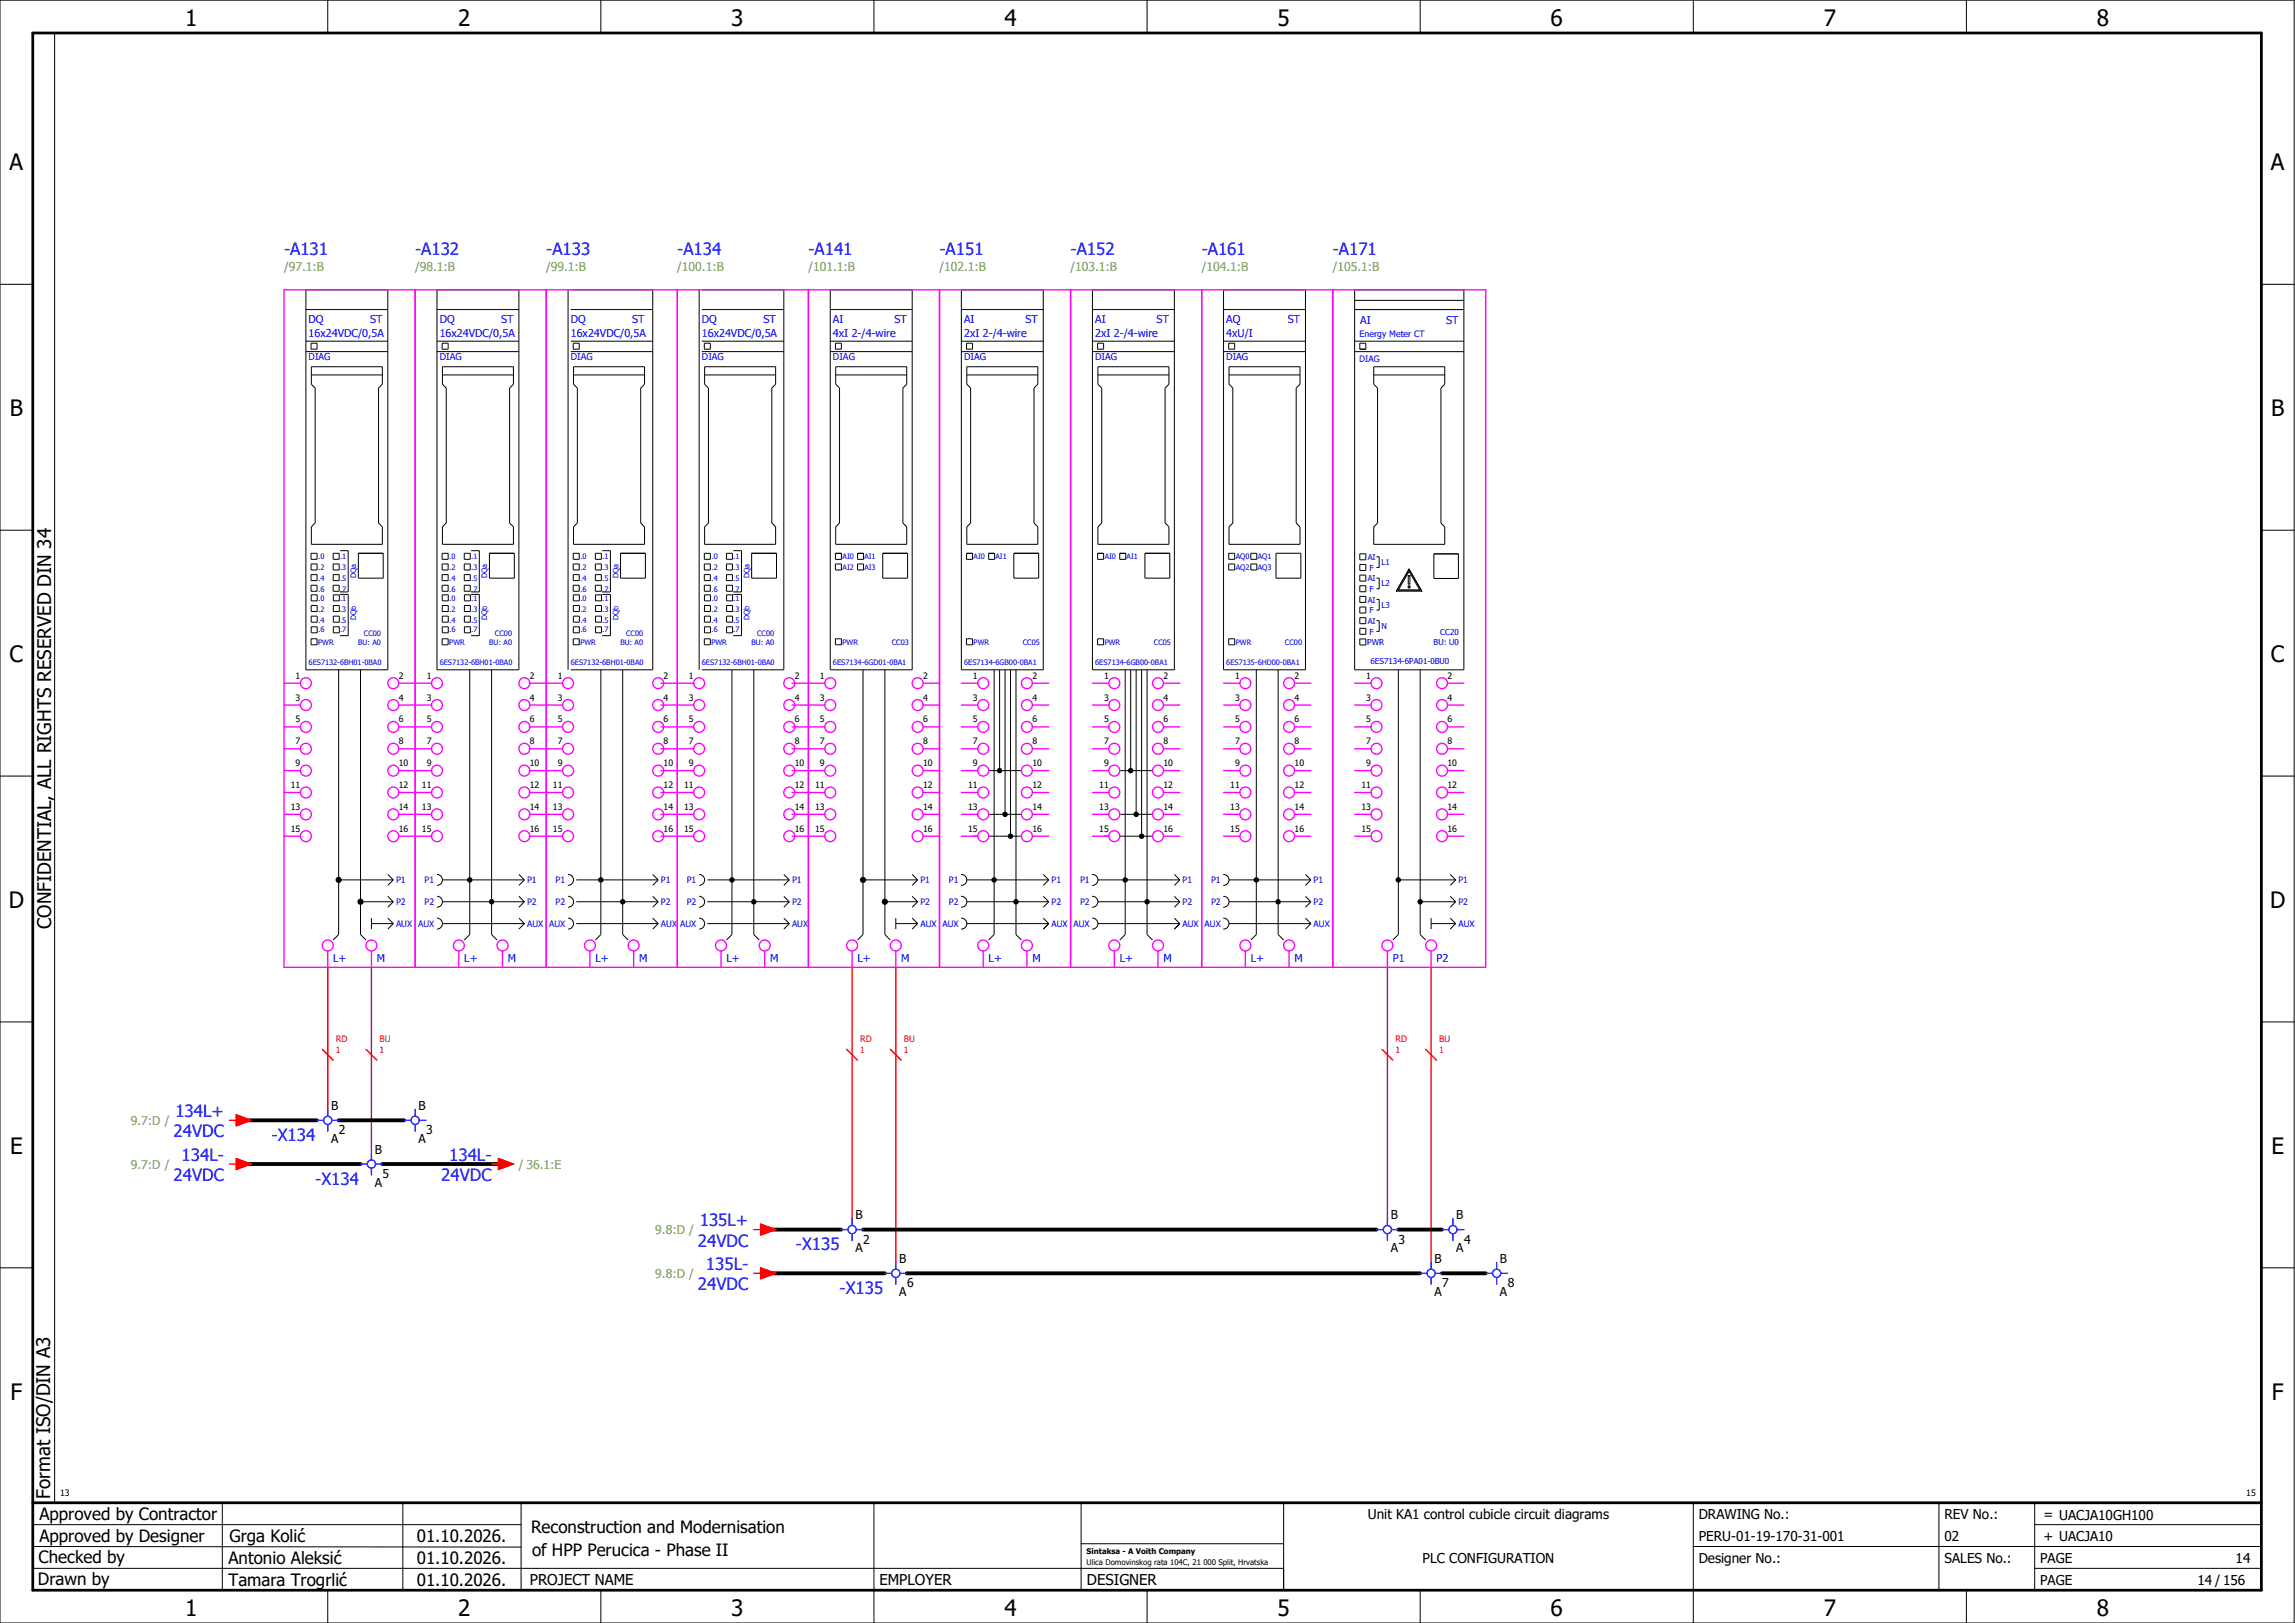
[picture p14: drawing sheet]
<svg xmlns="http://www.w3.org/2000/svg" width="420mm" height="297mm" viewBox="0 0 420 297" stroke-linecap="round" stroke-linejoin="round" font-family="sans-serif">
<defs><g id="words">
<g font-size="4.1">
<text x="33.9" y="4.7">1</text>
<text x="83.9" y="4.7">2</text>
<text x="133.9" y="4.7">3</text>
<text x="183.9" y="4.7">4</text>
<text x="233.9" y="4.7">5</text>
<text x="283.9" y="4.7">6</text>
<text x="333.9" y="4.7">7</text>
<text x="383.9" y="4.7">8</text>
<text x="1.8" y="31.2">A</text>
<text x="415.8" y="31.2">A</text>
<text x="1.8" y="76.2">B</text>
<text x="415.8" y="76.2">B</text>
<text x="1.8" y="121.2">C</text>
<text x="415.8" y="121.2">C</text>
<text x="1.6" y="166.2">D</text>
<text x="415.6" y="166.2">D</text>
<text x="1.8" y="211.2">E</text>
<text x="415.8" y="211.2">E</text>
<text x="1.9" y="256.2">F</text>
<text x="415.9" y="256.2">F</text>
<text x="33.9" y="295.7">1</text>
<text x="83.9" y="295.7">2</text>
<text x="133.9" y="295.7">3</text>
<text x="183.9" y="295.7">4</text>
<text x="233.9" y="295.7">5</text>
<text x="283.9" y="295.7">6</text>
<text x="333.9" y="295.7">7</text>
<text x="383.9" y="295.7">8</text>
</g>
<g font-size="3.4">
<text x="9.4" y="170" transform="rotate(-90 9.4 170)">CONFIDENTIAL, ALL RIGHTS RESERVED DIN 34</text>
<text x="9.2" y="274.3" transform="rotate(-90 9.2 274.3)">Format ISO/DIN A3</text>
</g>
<g font-size="3.1" fill="#00f">
<text x="52" y="46.7">-A131</text>
<text x="76" y="46.7">-A132</text>
<text x="100" y="46.7">-A133</text>
<text x="124" y="46.7">-A134</text>
<text x="148" y="46.7">-A141</text>
<text x="172" y="46.7">-A151</text>
<text x="196" y="46.7">-A152</text>
<text x="220" y="46.7">-A161</text>
<text x="244" y="46.7">-A171</text>
<text x="31.8" y="208.1">24VDC</text>
<text x="32.1" y="204.4">134L+</text>
<text x="49.7" y="208.8">-X134</text>
<text x="33.2" y="212.4">134L-</text>
<text x="82.2" y="212.4">134L-</text>
<text x="31.8" y="216.1">24VDC</text>
<text x="57.7" y="216.8">-X134</text>
<text x="80.8" y="216.1">24VDC</text>
<text x="128.1" y="224.4">135L+</text>
<text x="127.8" y="228.1">24VDC</text>
<text x="129.2" y="232.4">135L-</text>
<text x="145.7" y="228.8">-X135</text>
<text x="127.8" y="236.1">24VDC</text>
<text x="153.7" y="236.8">-X135</text>
</g>
<g font-size="3.1">
<text x="7.2" y="278.1">Approved by Contractor</text>
<text x="97.2" y="280.5">Reconstruction and Modernisation</text>
<text x="7.1" y="286.1">Checked by</text>
<text x="7.2" y="282.1">Approved by Designer</text>
<text x="41.8" y="286.2">Antonio Aleksić</text>
<text x="42" y="282.3">Grga Kolić</text>
<text x="76.3" y="282.3">01.10.2026.</text>
<text x="76.3" y="286.3">01.10.2026.</text>
<text x="97.4" y="284.8">of HPP Perucica - Phase II</text>
<text x="6.9" y="290">Drawn by</text>
<text x="41.8" y="290.3">Tamara Trogrlić</text>
<text x="76.3" y="290.3">01.10.2026.</text>
</g>
<g font-size="2.7">
<text x="97" y="290.1">PROJECT NAME</text>
<text x="161" y="290.1">EMPLOYER</text>
<text x="199" y="290.1">DESIGNER</text>
</g>
<g font-size="2.5">
<text x="250.4" y="278">Unit KA1 control cubicle circuit diagrams</text>
<text x="311" y="278">DRAWING No.:</text>
<text x="356" y="278">REV No.:</text>
<text x="374.1" y="278">= UACJA10GH100</text>
<text x="260.4" y="286">PLC CONFIGURATION</text>
<text x="311" y="286">Designer No.:</text>
<text x="311" y="282">PERU-01-19-170-31-001</text>
<text x="356" y="286">SALES No.:</text>
<text x="356" y="282">02</text>
<text x="373.5" y="286">PAGE</text>
<text x="374.1" y="282.1">+ UACJA10</text>
<text x="409.3" y="286">14</text>
<text x="373.5" y="290">PAGE</text>
<text x="402.3" y="290">14 / 156</text>
</g>
<g font-size="2.2" fill="#7ca552">
<text x="52" y="49.6">/97.1:B</text>
<text x="76" y="49.6">/98.1:B</text>
<text x="100" y="49.6">/99.1:B</text>
<text x="124" y="49.6">/100.1:B</text>
<text x="148" y="49.6">/101.1:B</text>
<text x="172" y="49.6">/102.1:B</text>
<text x="196" y="49.6">/103.1:B</text>
<text x="220" y="49.6">/104.1:B</text>
<text x="244" y="49.6">/105.1:B</text>
<text x="24" y="205.9">9.7:D /</text>
<text x="24" y="213.9">9.7:D /</text>
<text x="95" y="213.9">/ 36.1:E</text>
<text x="120" y="225.9">9.8:D /</text>
<text x="120" y="233.9">9.8:D /</text>
</g>
<g font-size="2.2">
<text x="60.6" y="203.2">B</text>
<text x="76.6" y="203.2">B</text>
<text x="60.6" y="209.2">A</text>
<text x="62.1" y="207.6">2</text>
<text x="76.6" y="209.2">A</text>
<text x="78.1" y="207.6">3</text>
<text x="68.6" y="211.2">B</text>
<text x="70.1" y="215.6">5</text>
<text x="68.6" y="217.2">A</text>
<text x="156.6" y="223.2">B</text>
<text x="158.1" y="227.6">2</text>
<text x="254.6" y="223.2">B</text>
<text x="256.1" y="227.6">3</text>
<text x="266.6" y="223.2">B</text>
<text x="268.1" y="227.6">4</text>
<text x="156.6" y="229.2">A</text>
<text x="164.6" y="231.2">B</text>
<text x="254.6" y="229.2">A</text>
<text x="262.6" y="231.2">B</text>
<text x="266.6" y="229.2">A</text>
<text x="274.6" y="231.2">B</text>
<text x="164.6" y="237.2">A</text>
<text x="166.1" y="235.6">6</text>
<text x="262.6" y="237.2">A</text>
<text x="264.1" y="235.6">7</text>
<text x="274.6" y="237.2">A</text>
<text x="276.1" y="235.6">8</text>
</g>
<g font-size="2" fill="#00f">
<text x="56.5" y="59.1">DQ</text>
<text x="67.7" y="59.1">ST</text>
<text x="80.5" y="59.1">DQ</text>
<text x="91.8" y="59.1">ST</text>
<text x="104.5" y="59.1">DQ</text>
<text x="115.7" y="59.1">ST</text>
<text x="128.5" y="59.1">DQ</text>
<text x="139.8" y="59.1">ST</text>
<text x="152.5" y="59.1">AI</text>
<text x="163.7" y="59.1">ST</text>
<text x="176.5" y="59.1">AI</text>
<text x="187.8" y="59.1">ST</text>
<text x="200.5" y="59.1">AI</text>
<text x="211.7" y="59.1">ST</text>
<text x="224.5" y="59.1">AQ</text>
<text x="235.8" y="59.1">ST</text>
<text x="249" y="59.2">AI</text>
<text x="264.8" y="59.2">ST</text>
<text x="56.5" y="61.6">16x24VDC/0,5A</text>
<text x="80.5" y="61.6">16x24VDC/0,5A</text>
<text x="104.5" y="61.6">16x24VDC/0,5A</text>
<text x="128.5" y="61.6">16x24VDC/0,5A</text>
<text x="152.5" y="61.6">4xI 2-/4-wire</text>
<text x="176.5" y="61.6">2xI 2-/4-wire</text>
<text x="200.5" y="61.6">2xI 2-/4-wire</text>
<text x="224.5" y="61.6">4xU/I</text>
<text x="61" y="176">L+</text>
<text x="69" y="176">M</text>
<text x="85" y="176">L+</text>
<text x="93" y="176">M</text>
<text x="109" y="176">L+</text>
<text x="117" y="176">M</text>
<text x="133" y="176">L+</text>
<text x="141" y="176">M</text>
<text x="157" y="176">L+</text>
<text x="165" y="176">M</text>
<text x="181" y="176">L+</text>
<text x="189" y="176">M</text>
<text x="205" y="176">L+</text>
<text x="213" y="176">M</text>
<text x="229" y="176">L+</text>
<text x="237" y="176">M</text>
<text x="255" y="176">P1</text>
<text x="263" y="176">P2</text>
</g>
<g font-size="1.7" fill="#00f">
<text x="56.5" y="65.9">DIAG</text>
<text x="80.5" y="65.9">DIAG</text>
<text x="104.5" y="65.9">DIAG</text>
<text x="128.5" y="65.9">DIAG</text>
<text x="152.5" y="65.9">DIAG</text>
<text x="176.5" y="65.9">DIAG</text>
<text x="200.5" y="65.9">DIAG</text>
<text x="224.5" y="65.9">DIAG</text>
</g>
<g font-size="1.6" fill="#00f">
<text x="248.9" y="61.8">Energy Meter CT</text>
<text x="248.8" y="66.2">DIAG</text>
<text x="72.5" y="161.7">P1</text>
<text x="77.7" y="161.7">P1</text>
<text x="96.5" y="161.7">P1</text>
<text x="101.7" y="161.7">P1</text>
<text x="121" y="161.7">P1</text>
<text x="125.7" y="161.7">P1</text>
<text x="145" y="161.7">P1</text>
<text x="168.5" y="161.7">P1</text>
<text x="173.7" y="161.7">P1</text>
<text x="192.5" y="161.7">P1</text>
<text x="197.7" y="161.7">P1</text>
<text x="216.5" y="161.7">P1</text>
<text x="221.7" y="161.7">P1</text>
<text x="240.5" y="161.7">P1</text>
<text x="267" y="161.7">P1</text>
<text x="72.5" y="165.7">P2</text>
<text x="77.7" y="165.7">P2</text>
<text x="96.5" y="165.7">P2</text>
<text x="101.7" y="165.7">P2</text>
<text x="121" y="165.7">P2</text>
<text x="125.7" y="165.7">P2</text>
<text x="145" y="165.7">P2</text>
<text x="168.5" y="165.7">P2</text>
<text x="173.7" y="165.7">P2</text>
<text x="192.5" y="165.7">P2</text>
<text x="197.7" y="165.7">P2</text>
<text x="216.5" y="165.7">P2</text>
<text x="221.7" y="165.7">P2</text>
<text x="240.5" y="165.7">P2</text>
<text x="267" y="165.7">P2</text>
<text x="72.5" y="169.7">AUX</text>
<text x="76.5" y="169.7">AUX</text>
<text x="96.5" y="169.7">AUX</text>
<text x="100.5" y="169.7">AUX</text>
<text x="121" y="169.7">AUX</text>
<text x="124.5" y="169.7">AUX</text>
<text x="145" y="169.7">AUX</text>
<text x="168.5" y="169.7">AUX</text>
<text x="172.5" y="169.7">AUX</text>
<text x="192.5" y="169.7">AUX</text>
<text x="196.5" y="169.7">AUX</text>
<text x="216.5" y="169.7">AUX</text>
<text x="220.5" y="169.7">AUX</text>
<text x="240.5" y="169.7">AUX</text>
<text x="267" y="169.7">AUX</text>
</g>
<g font-size="1.6">
<text x="54.1" y="124.2">1</text>
<text x="73" y="124.2">2</text>
<text x="78.1" y="124.2">1</text>
<text x="97" y="124.2">2</text>
<text x="102.1" y="124.2">1</text>
<text x="121.5" y="124.2">2</text>
<text x="126.1" y="124.2">1</text>
<text x="145.5" y="124.2">2</text>
<text x="150.1" y="124.2">1</text>
<text x="169" y="124.2">2</text>
<text x="178.1" y="124.2">1</text>
<text x="189" y="124.2">2</text>
<text x="202.1" y="124.2">1</text>
<text x="213" y="124.2">2</text>
<text x="226.1" y="124.2">1</text>
<text x="237" y="124.2">2</text>
<text x="250.1" y="124.2">1</text>
<text x="265" y="124.2">2</text>
<text x="54.1" y="128.2">3</text>
<text x="73" y="128.2">4</text>
<text x="78.1" y="128.2">3</text>
<text x="97" y="128.2">4</text>
<text x="102.1" y="128.2">3</text>
<text x="121.5" y="128.2">4</text>
<text x="126.1" y="128.2">3</text>
<text x="145.5" y="128.2">4</text>
<text x="150.1" y="128.2">3</text>
<text x="169" y="128.2">4</text>
<text x="178.1" y="128.2">3</text>
<text x="189" y="128.2">4</text>
<text x="202.1" y="128.2">3</text>
<text x="213" y="128.2">4</text>
<text x="226.1" y="128.2">3</text>
<text x="237" y="128.2">4</text>
<text x="250.1" y="128.2">3</text>
<text x="265" y="128.2">4</text>
<text x="54.1" y="132.2">5</text>
<text x="54.1" y="136.2">7</text>
<text x="73" y="132.2">6</text>
<text x="73" y="136.2">8</text>
<text x="78.1" y="132.2">5</text>
<text x="78.1" y="136.2">7</text>
<text x="97" y="132.2">6</text>
<text x="97" y="136.2">8</text>
<text x="102.1" y="132.2">5</text>
<text x="102.1" y="136.2">7</text>
<text x="121.5" y="132.2">6</text>
<text x="121.5" y="136.2">8</text>
<text x="126.1" y="132.2">5</text>
<text x="126.1" y="136.2">7</text>
<text x="145.5" y="132.2">6</text>
<text x="145.5" y="136.2">8</text>
<text x="150.1" y="132.2">5</text>
<text x="150.1" y="136.2">7</text>
<text x="169" y="132.2">6</text>
<text x="169" y="136.2">8</text>
<text x="178.1" y="132.2">5</text>
<text x="178.1" y="136.2">7</text>
<text x="189" y="132.2">6</text>
<text x="189" y="136.2">8</text>
<text x="202.1" y="132.2">5</text>
<text x="202.1" y="136.2">7</text>
<text x="213" y="132.2">6</text>
<text x="213" y="136.2">8</text>
<text x="226.1" y="132.2">5</text>
<text x="226.1" y="136.2">7</text>
<text x="237" y="132.2">6</text>
<text x="237" y="136.2">8</text>
<text x="250.1" y="132.2">5</text>
<text x="250.1" y="136.2">7</text>
<text x="265" y="132.2">6</text>
<text x="265" y="136.2">8</text>
<text x="54.1" y="140.2">9</text>
<text x="73" y="140.2">10</text>
<text x="78.1" y="140.2">9</text>
<text x="97" y="140.2">10</text>
<text x="102.1" y="140.2">9</text>
<text x="121.5" y="140.2">10</text>
<text x="126.1" y="140.2">9</text>
<text x="145.5" y="140.2">10</text>
<text x="150.1" y="140.2">9</text>
<text x="169" y="140.2">10</text>
<text x="178.1" y="140.2">9</text>
<text x="189" y="140.2">10</text>
<text x="202.1" y="140.2">9</text>
<text x="213" y="140.2">10</text>
<text x="226.1" y="140.2">9</text>
<text x="237" y="140.2">10</text>
<text x="250.1" y="140.2">9</text>
<text x="265" y="140.2">10</text>
<text x="53.2" y="144.2">11</text>
<text x="53.2" y="148.2">13</text>
<text x="73" y="144.2">12</text>
<text x="73" y="148.2">14</text>
<text x="77.2" y="144.2">11</text>
<text x="77.2" y="148.2">13</text>
<text x="97" y="144.2">12</text>
<text x="97" y="148.2">14</text>
<text x="101.2" y="144.2">11</text>
<text x="101.2" y="148.2">13</text>
<text x="121.5" y="144.2">12</text>
<text x="121.5" y="148.2">14</text>
<text x="125.2" y="144.2">11</text>
<text x="125.2" y="148.2">13</text>
<text x="145.5" y="144.2">12</text>
<text x="145.5" y="148.2">14</text>
<text x="149.2" y="144.2">11</text>
<text x="149.2" y="148.2">13</text>
<text x="169" y="144.2">12</text>
<text x="169" y="148.2">14</text>
<text x="177.2" y="144.2">11</text>
<text x="177.2" y="148.2">13</text>
<text x="189" y="144.2">12</text>
<text x="189" y="148.2">14</text>
<text x="201.2" y="144.2">11</text>
<text x="201.2" y="148.2">13</text>
<text x="213" y="144.2">12</text>
<text x="213" y="148.2">14</text>
<text x="225.2" y="144.2">11</text>
<text x="225.2" y="148.2">13</text>
<text x="237" y="144.2">12</text>
<text x="237" y="148.2">14</text>
<text x="249.2" y="144.2">11</text>
<text x="249.2" y="148.2">13</text>
<text x="265" y="144.2">12</text>
<text x="265" y="148.2">14</text>
<text x="53.2" y="152.2">15</text>
<text x="73" y="152.2">16</text>
<text x="77.2" y="152.2">15</text>
<text x="97" y="152.2">16</text>
<text x="101.2" y="152.2">15</text>
<text x="121.5" y="152.2">16</text>
<text x="125.2" y="152.2">15</text>
<text x="145.5" y="152.2">16</text>
<text x="149.2" y="152.2">15</text>
<text x="169" y="152.2">16</text>
<text x="177.2" y="152.2">15</text>
<text x="189" y="152.2">16</text>
<text x="201.2" y="152.2">15</text>
<text x="213" y="152.2">16</text>
<text x="225.2" y="152.2">15</text>
<text x="237" y="152.2">16</text>
<text x="249.2" y="152.2">15</text>
<text x="265" y="152.2">16</text>
<text x="11" y="273.7">13</text>
<text x="411.2" y="273.7">15</text>
</g>
<g font-size="1.6" fill="#f00">
<text x="61.5" y="190.8">RD</text>
<text x="69.5" y="190.8">BU</text>
<text x="157.5" y="190.8">RD</text>
<text x="165.5" y="190.8">BU</text>
<text x="255.5" y="190.8">RD</text>
<text x="263.5" y="190.8">BU</text>
<text x="61.5" y="192.7">1</text>
<text x="69.5" y="192.7">1</text>
<text x="157.5" y="192.7">1</text>
<text x="165.5" y="192.7">1</text>
<text x="255.5" y="192.7">1</text>
<text x="263.5" y="192.7">1</text>
</g>
<g font-size="1.5" fill="#00f">
<text x="250.4" y="102.4">AI</text>
<text x="250.4" y="106.3">AI</text>
<text x="250.7" y="104.4">F</text>
<text x="252.9" y="103.4">L1</text>
<text x="252.9" y="107.3">L2</text>
<text x="250.4" y="110.3">AI</text>
<text x="250.7" y="108.3">F</text>
<text x="250.7" y="112.2">F</text>
<text x="252.9" y="111.2">L3</text>
<text x="250.3" y="118">PWR</text>
<text x="250.4" y="114.2">AI</text>
<text x="250.7" y="116.1">F</text>
<text x="252.9" y="115.2">N</text>
<text x="262.5" y="118">BU: U0</text>
<text x="263.7" y="116.2">CC20</text>
<text x="250.9" y="121.6">6ES7134-6PA01-0BU0</text>
</g>
<g font-size="1.4" fill="#00f">
<text x="58.2" y="102.3">.0</text>
<text x="58.2" y="104.3">.2</text>
<text x="58.2" y="106.3">.4</text>
<text x="62.3" y="102.3">.1</text>
<text x="62.3" y="106.3">.5</text>
<text x="62.3" y="104.3">.3</text>
<text x="65.2" y="105.8" transform="rotate(-90 65.2 105.8)">DQa</text>
<text x="82.3" y="102.3">.0</text>
<text x="82.3" y="104.3">.2</text>
<text x="82.3" y="106.3">.4</text>
<text x="86.2" y="102.3">.1</text>
<text x="86.2" y="106.3">.5</text>
<text x="86.2" y="104.3">.3</text>
<text x="89.2" y="105.8" transform="rotate(-90 89.2 105.8)">DQa</text>
<text x="106.2" y="102.3">.0</text>
<text x="106.2" y="104.3">.2</text>
<text x="106.2" y="106.3">.4</text>
<text x="110.3" y="102.3">.1</text>
<text x="110.3" y="106.3">.5</text>
<text x="110.3" y="104.3">.3</text>
<text x="113.2" y="105.8" transform="rotate(-90 113.2 105.8)">DQa</text>
<text x="130.3" y="102.3">.0</text>
<text x="130.3" y="104.3">.2</text>
<text x="130.3" y="106.3">.4</text>
<text x="134.2" y="102.3">.1</text>
<text x="134.2" y="106.3">.5</text>
<text x="134.2" y="104.3">.3</text>
<text x="137.2" y="105.8" transform="rotate(-90 137.2 105.8)">DQa</text>
<text x="154.2" y="104.3">AI2</text>
<text x="154.2" y="102.3">AI0</text>
<text x="158.3" y="104.3">AI3</text>
<text x="158.3" y="102.3">AI1</text>
<text x="178.3" y="102.3">AI0</text>
<text x="182.2" y="102.3">AI1</text>
<text x="202.2" y="102.3">AI0</text>
<text x="206.3" y="102.3">AI1</text>
<text x="226.3" y="102.3">AQ0</text>
<text x="226.3" y="104.3">AQ2</text>
<text x="230.2" y="102.3">AQ1</text>
<text x="230.2" y="104.3">AQ3</text>
<text x="58.2" y="108.3">.6</text>
<text x="58.2" y="110">.0</text>
<text x="58.2" y="112">.2</text>
<text x="62.3" y="108.3">.7</text>
<text x="62.3" y="110">.1</text>
<text x="62.3" y="112">.3</text>
<text x="65.2" y="113.5" transform="rotate(-90 65.2 113.5)">DQb</text>
<text x="82.3" y="108.3">.6</text>
<text x="82.3" y="110">.0</text>
<text x="82.3" y="112">.2</text>
<text x="86.2" y="108.3">.7</text>
<text x="86.2" y="110">.1</text>
<text x="86.2" y="112">.3</text>
<text x="89.2" y="113.5" transform="rotate(-90 89.2 113.5)">DQb</text>
<text x="106.2" y="108.3">.6</text>
<text x="106.2" y="110">.0</text>
<text x="106.2" y="112">.2</text>
<text x="110.3" y="108.3">.7</text>
<text x="110.3" y="110">.1</text>
<text x="110.3" y="112">.3</text>
<text x="113.2" y="113.5" transform="rotate(-90 113.2 113.5)">DQb</text>
<text x="130.3" y="108.3">.6</text>
<text x="130.3" y="110">.0</text>
<text x="130.3" y="112">.2</text>
<text x="134.2" y="108.3">.7</text>
<text x="134.2" y="110">.1</text>
<text x="134.2" y="112">.3</text>
<text x="137.2" y="113.5" transform="rotate(-90 137.2 113.5)">DQb</text>
<text x="58.2" y="118">PWR</text>
<text x="58.2" y="114">.4</text>
<text x="58.2" y="115.8">.6</text>
<text x="62.3" y="114">.5</text>
<text x="62.3" y="115.8">.7</text>
<text x="65.6" y="118">BU: A0</text>
<text x="66.6" y="116.4">CC00</text>
<text x="82.3" y="118">PWR</text>
<text x="82.3" y="114">.4</text>
<text x="82.3" y="115.8">.6</text>
<text x="86.2" y="114">.5</text>
<text x="86.2" y="115.8">.7</text>
<text x="89.6" y="118">BU: A0</text>
<text x="90.6" y="116.4">CC00</text>
<text x="106.2" y="118">PWR</text>
<text x="106.2" y="114">.4</text>
<text x="106.2" y="115.8">.6</text>
<text x="110.3" y="114">.5</text>
<text x="110.3" y="115.8">.7</text>
<text x="113.6" y="118">BU: A0</text>
<text x="114.6" y="116.4">CC00</text>
<text x="130.3" y="118">PWR</text>
<text x="130.3" y="114">.4</text>
<text x="130.3" y="115.8">.6</text>
<text x="134.2" y="114">.5</text>
<text x="134.2" y="115.8">.7</text>
<text x="137.6" y="118">BU: A0</text>
<text x="138.6" y="116.4">CC00</text>
<text x="154.2" y="118">PWR</text>
<text x="163.3" y="118">CC03</text>
<text x="178.3" y="118">PWR</text>
<text x="187.2" y="118">CC05</text>
<text x="202.2" y="118">PWR</text>
<text x="211.3" y="118">CC05</text>
<text x="226.3" y="118">PWR</text>
<text x="235.2" y="118">CC00</text>
<text x="56.5" y="121.8">6ES7132-6BH01-0BA0</text>
<text x="80.5" y="121.8">6ES7132-6BH01-0BA0</text>
<text x="104.5" y="121.8">6ES7132-6BH01-0BA0</text>
<text x="128.5" y="121.8">6ES7132-6BH01-0BA0</text>
<text x="152.5" y="121.8">6ES7134-6GD01-0BA1</text>
<text x="176.5" y="121.8">6ES7134-6GB00-0BA1</text>
<text x="200.5" y="121.8">6ES7134-6GB00-0BA1</text>
<text x="224.5" y="121.8">6ES7135-6HD00-0BA1</text>
</g>
<g font-size="1.4">
<text x="198.9" y="284.4">Sintaksa - A Voith Company</text>
<text x="198.9" y="286.4">Ulica Domovinskog rata 104C, 21 000 Split, Hrvatska</text>
</g>
</g></defs>
<g fill="none" stroke="#000" stroke-width=".18">
<path d="M0 0h420v297h-420zM10 6v269M60 0v6M110 0v6M160 0v6M210 0v6M260 0v6M310 0v6M360 0v6M0 52h6M56 53h15v69.6h-15zM56 56.7h15"/>
<path d="M80 56.7h15M80 53h15v69.6h-15zM104 53v69.6M104.5 56.7h15M104.5 53h15v69.6h-15M128 53v69.6M128.5 56.7h15M128.5 53h15v69.6h-15M152 56.7h15M152 53h15v69.6h-15zM176 56.7h15M176 53h15v69.6h-15z"/>
<path d="M200 56.7h15M215 53v69.6h-15v-69.6h15M224 53h15v69.6h-15zM224 56.7h15M248 53h20v69.6h-20zM248 56.7h20M248 55h20M414 52h6M56 64.4h15M56 62.4h15M56.9 62.8h1.1v1.1h-1.1zM57 67.1h13v3.2l-.7 .7v24.7l.7 .7v3.2h-13v-3.2l.7-.7v-24.7l-.7-.7z"/>
<path d="M57 68.6h13M80 64.4h15M80 62.4h15M80.9 62.8h1.1v1.1h-1.1zM81 67.1h13v3.2l-.7 .7v24.7l.7 .7v3.2h-13v-3.2l.7-.7v-24.7l-.7-.7zM81 68.6h13M104.5 64.4h15M104.5 62.4h15M104.9 62.8h1.1v1.1h-1.1zM105 67.1h13v3.2l-.7 .7v24.7l.7 .7v3.2h-13v-3.2l.7-.7v-24.7l-.7-.7zM105 68.6h13M128.5 64.4h15"/>
<path d="M128.5 62.4h15M128.9 62.8h1.1v1.1h-1.1zM129 67.1h13v3.2l-.7 .7v24.7l.7 .7v3.2h-13v-3.2l.7-.7v-24.7l-.7-.7zM129 68.6h13M152 64.4h15M152 62.4h15M152.9 62.8h1.1v1.1h-1.1zM153 67.1h13v3.2l-.7 .7v24.7l.7 .7v3.2h-13v-3.2l.7-.7v-24.7l-.7-.7zM153 68.6h13M176 64.4h15M176 62.4h15M176.9 62.8h1.1v1.1h-1.1z"/>
<path d="M177 67.1h13v3.2l-.7 .7v24.7l.7 .7v3.2h-13v-3.2l.7-.7v-24.7l-.7-.7zM177 68.6h13M200 64.4h15M200 62.4h15M200.9 62.8h1.1v1.1h-1.1zM201 67.1h13v3.2l-.7 .7v24.7l.7 .7v3.2h-13v-3.2l.7-.7v-24.7l-.7-.7zM201 68.6h13M224 64.4h15M224 62.4h15M224.9 62.8h1.1v1.1h-1.1zM225 67.1h13v3.2l-.7 .7v24.7l.7 .7v3.2h-13v-3.2l.7-.7v-24.7l-.7-.7zM225 68.6h13"/>
<path d="M248 64.4h20M248 62.4h20M248.9 62.8h1.1v1.1h-1.1zM251.5 67.1h13v3.2l-.7 .7v24.7l.7 .7v3.2h-13v-3.2l.7-.7v-24.7l-.7-.7zM251.5 68.6h13M268 67.1h.1M268 68.9h.1M0 97h6M414 97h6M56.9 101.3v1.1h1.1v-1.1M56.9 103.2h1.1v1.1h-1.1zM56.9 107.1h1.1v1.1h-1.1z"/>
<path d="M56.9 116.9h1.1v1.1h-1.1zM56.9 101.3h1.1M56.9 105.2h1.1v1.1h-1.1zM57 108.9h1.1v1.1h-1.1zM57 110.8h1.1v1.1h-1.1zM57 112.8h1.1v1.1h-1.1zM57 114.7h1.1v1.1h-1.1zM61 107.1h1.1v1.1h-1.1zM61 105.2h1.1v1.1h-1.1zM61 103.2h1.1v1.1h-1.1zM61 101.3v1.1h1.1v-1.1M61 101.3h1.1"/>
<path d="M61 110.8h1.1v1.1h-1.1zM61 108.9h1.1v1.1h-1.1zM61 114.7h1.1v1.1h-1.1zM61 112.8h1.1v1.1h-1.1zM62.3 100.8h1.5v7.5h-1.5M62.3 108.8h1.5v7.5h-1.5M65.6 101.3h4.6v4.5h-4.6zM80.9 107.1h1.1v1.1h-1.1zM80.9 116.9h1.1v1.1h-1.1zM80.9 105.2h1.1v1.1h-1.1zM80.9 103.2h1.1v1.1h-1.1zM80.9 101.3v1.1h1.1v-1.1"/>
<path d="M80.9 101.3h1.1M81 112.8h1.1v1.1h-1.1zM81 110.8h1.1v1.1h-1.1zM81 108.9h1.1v1.1h-1.1zM81 114.7h1.1v1.1h-1.1zM85 107.1h1.1v1.1h-1.1zM85 105.2h1.1v1.1h-1.1zM85 103.2h1.1v1.1h-1.1zM85 101.3v1.1h1.1v-1.1M85 101.3h1.1M85 114.7h1.1v1.1h-1.1zM85 110.8h1.1v1.1h-1.1z"/>
<path d="M85 112.8h1.1v1.1h-1.1zM85 108.9h1.1v1.1h-1.1zM86.2 100.8h1.5v7.5h-1.5M86.2 108.8h1.5v7.5h-1.5M89.6 101.3h4.6v4.5h-4.6zM104.9 116.9h1.1v1.1h-1.1zM104.9 107.1h1.1v1.1h-1.1zM104.9 103.2h1.1v1.1h-1.1zM104.9 101.3v1.1h1.1v-1.1M104.9 101.3h1.1M104.9 105.2h1.1v1.1h-1.1zM105 108.9h1.1v1.1h-1.1z"/>
<path d="M105 112.8h1.1v1.1h-1.1zM105 110.8h1.1v1.1h-1.1zM105 114.7h1.1v1.1h-1.1zM109 107.1h1.1v1.1h-1.1zM109 105.2h1.1v1.1h-1.1zM109 103.2h1.1v1.1h-1.1zM109 101.3v1.1h1.1v-1.1M109 101.3h1.1M109 110.8h1.1v1.1h-1.1zM109 114.7h1.1v1.1h-1.1zM109 108.9h1.1v1.1h-1.1zM109 112.8h1.1v1.1h-1.1z"/>
<path d="M110.3 100.8h1.5v7.5h-1.5M110.3 108.8h1.5v7.5h-1.5M113.6 101.3h4.6v4.5h-4.6zM128.9 107.1h1.1v1.1h-1.1zM128.9 116.9h1.1v1.1h-1.1zM128.9 105.2h1.1v1.1h-1.1zM128.9 103.2h1.1v1.1h-1.1zM128.9 101.3v1.1h1.1v-1.1M128.9 101.3h1.1M129 112.8h1.1v1.1h-1.1zM129 110.8h1.1v1.1h-1.1zM129 108.9h1.1v1.1h-1.1z"/>
<path d="M129 114.7h1.1v1.1h-1.1zM133 107.1h1.1v1.1h-1.1zM133 105.2h1.1v1.1h-1.1zM133 103.2h1.1v1.1h-1.1zM133 101.3v1.1h1.1v-1.1M133 101.3h1.1M133 114.7h1.1v1.1h-1.1zM133 110.8h1.1v1.1h-1.1zM133 112.8h1.1v1.1h-1.1zM133 108.9h1.1v1.1h-1.1zM134.2 100.8h1.5v7.5h-1.5M134.2 108.8h1.5v7.5h-1.5"/>
<path d="M137.6 101.3h4.6v4.5h-4.6zM152.9 116.9h1.1v1.1h-1.1zM152.9 103.2h1.1v1.1h-1.1zM152.9 101.3h1.1v1.1h-1.1zM157 103.2h1.1v1.1h-1.1zM157 101.3h1.1v1.1h-1.1zM161.6 101.3h4.6v4.5h-4.6zM176.9 116.9h1.1v1.1h-1.1zM176.9 101.3h1.1v1.1h-1.1zM181 101.3h1.1v1.1h-1.1zM185.6 101.3h4.6v4.5h-4.6zM200.9 116.9h1.1v1.1h-1.1z"/>
<path d="M200.9 101.3h1.1v1.1h-1.1zM205 101.3h1.1v1.1h-1.1zM209.6 101.3h4.6v4.5h-4.6zM224.9 116.9h1.1v1.1h-1.1zM224.9 103.2h1.1v1.1h-1.1zM224.9 101.3h1.1v1.1h-1.1zM229 103.2h1.1v1.1h-1.1zM229 101.3h1.1v1.1h-1.1zM233.6 101.3h4.6v4.5h-4.6zM248.9 101.4h1.1v1.1h-1.1zM248.9 103.3h1.1v1.1h-1.1zM248.9 105.3h1.1v1.1h-1.1z"/>
<path d="M248.9 107.2h1.1v1.1h-1.1zM248.9 109.1h1.1v1.1h-1.1zM248.9 111.1h1.1v1.1h-1.1zM248.9 113h1.1v1.1h-1.1zM248.9 115h1.1v1.1h-1.1zM248.9 116.9h1.1v1.1h-1.1zM252 105.8h.5v2h-.5M252 101.9h.5v2h-.5M252 109.7h.5v2h-.5M252 113.6h.5v2h-.5M252 105.8h.1M252 109.7h.1"/>
<path d="M252 111.6h.1M252 113.6h.1M252 115.5h.1M255.6 108.2h4.7M255.6 108.2h.1M257.8 105.4h.3v1.5h-.3zM257.8 107.3h.3v.3h-.3zM258 104.2l-2.4 4M258 104.2l2.3 4M258 104.6l1.9 3.4h-3.9zM258 104.2h.1M260.3 108.2h.1"/>
<path d="M262.5 101.4h4.5v4.5h-4.5zM62 122.6v48.4l-1 1M66 122.6v48.4l1 1M86 122.6v48.4l-1 1M90 122.6v48.4l1 1M110 122.6v48.4l-1 1M114 122.6v48.4l1 1M134 122.6v48.4l-1 1M138 122.6v48.4l1 1M158 122.6v48.4l-1 1M162 122.6v48.4l1 1M182 122.6v48.4l-1 1"/>
<path d="M183 122.6v18.4M184 122.6v26.4M185 122.6v30.4M186 122.6v48.4l1 1M206 122.6v48.4l-1 1M207 122.6v18.4M208 122.6v26.4M209 122.6v30.4M210 122.6v48.4l1 1M230 122.6v48.4l-1 1M234 122.6v48.4l1 1M256 122.6v48.4l-1 1"/>
<path d="M260 122.6v48.4l1 1M0 142h6M178 153h1M181 153h6M181 149h6M181 141h6M202 153h1M205 153h6M205 149h6M205 141h6M414 142h6M62 161h10"/>
<path d="M66 165h6M68 169h4M68 168v2M71 164l1 1M71 160l1 1M71 168l1 1M72 165l-1 1M72 161l-1 1M72 169l-1 1M80 160a1 1 0 0 1 1 1 1 1 0 0 1-1 1M80 164a1 1 0 0 1 1 1 1 1 0 0 1-1 1M80 168a1 1 0 0 1 1 1 1 1 0 0 1-1 1"/>
<path d="M81 161h15M81 165h15M81 169h15M95 164l1 1M95 160l1 1M95 168l1 1M96 165l-1 1M96 161l-1 1M96 169l-1 1M104 160a1 1 0 0 1 1 1 1 1 0 0 1-1 1M104 164a1 1 0 0 1 1 1 1 1 0 0 1-1 1M104 168a1 1 0 0 1 1 1 1 1 0 0 1-1 1"/>
<path d="M105.5 161h15M105.5 165h15M105.5 169h15M119.5 164l1 1M119.5 160l1 1M119.5 168l1 1M120.5 165l-1 1M120.5 161l-1 1M120.5 169l-1 1M128 160a1 1 0 0 1 1 1 1 1 0 0 1-1 1M128 164a1 1 0 0 1 1 1 1 1 0 0 1-1 1M128 168a1 1 0 0 1 1 1 1 1 0 0 1-1 1"/>
<path d="M129.5 161h15M129.5 165h15M129.5 169h15M143.5 164l1 1M143.5 160l1 1M143.5 168l1 1M144.5 165l-1 1M144.5 161l-1 1M144.5 169l-1 1M158 161h10M162 165h6M164 169h4"/>
<path d="M164 168v2M167 164l1 1M167 160l1 1M167 168l1 1M168 165l-1 1M168 161l-1 1M168 169l-1 1M176 160a1 1 0 0 1 1 1 1 1 0 0 1-1 1M176 164a1 1 0 0 1 1 1 1 1 0 0 1-1 1M176 168a1 1 0 0 1 1 1 1 1 0 0 1-1 1M177 161h15M177 165h15"/>
<path d="M177 169h15M191 164l1 1M191 160l1 1M191 168l1 1M192 169l-1 1M192 161l-1 1M192 165l-1 1M200 160a1 1 0 0 1 1 1 1 1 0 0 1-1 1M200 164a1 1 0 0 1 1 1 1 1 0 0 1-1 1M200 168a1 1 0 0 1 1 1 1 1 0 0 1-1 1M201 161h15M201 165h15"/>
<path d="M201 169h15M215 164l1 1M215 160l1 1M215 168l1 1M216 169l-1 1M216 161l-1 1M216 165l-1 1M224 160a1 1 0 0 1 1 1 1 1 0 0 1-1 1M224 164a1 1 0 0 1 1 1 1 1 0 0 1-1 1M224 168a1 1 0 0 1 1 1 1 1 0 0 1-1 1M225 161h15M225 165h15"/>
<path d="M225 169h15M239 164l1 1M239 160l1 1M239 168l1 1M240 161l-1 1M240 165l-1 1M240 169l-1 1M256 161h10.5M260 165h6.5M262 169h4.5M262 168v2M265.5 164l1 1"/>
<path d="M265.5 168l1 1M265.5 160l1 1M266.5 165l-1 1M266.5 161l-1 1M266.5 169l-1 1M414 176.3v87.4M0 187h6M414 187h6M0 232h6M414 232h6M6 279h89.4M40.7 275v16"/>
<path d="M73.7 274.9v16M95.4 275.1v16M160 275v22M197.9 275.1v16M310 275v22M355 275v16M372.5 279h41.5M372.5 275v16M414 275h-179v16M6 283l89.4 .1M6 287h229M60 291v6"/>
<path d="M110 291v6M197.9 282.5h37.1M210 291v6M260 291v6M310 283h104M360 291v6M372.5 287h41.5"/>
</g>
<path d="M6 6h408v285h-408zM6 275h408" fill="none" stroke="#000" stroke-width=".5"/>
<g fill="none" stroke="#f00" stroke-width=".25">
<path d="M60 177v26M68 177v34M156 177v46M164 177v54M254 177v46M262 177v54M59 192l2 2M67 192l2 2M155 192l2 2M163 192l2 2M253 192l2 2M261 192l2 2"/>
<path d="M42 213h1.2M42 205h1.2M43.2 204l2.8 1-2.8 1zM43.2 212l2.8 1-2.8 1zM90 213h1.2M91.2 212l2.8 1-2.8 1zM138 225h1.2M138 233h1.2M139.2 224l2.8 1-2.8 1zM139.2 232l2.8 1-2.8 1z"/>
</g>
<path d="M44 205h14M44 213h22M62 205h12M70 213h22M140 233h22M140 225h14M158 225h94M166 233h94M256 225h8M264 233h8" fill="none" stroke="#000" stroke-width=".7"/>
<g fill="#000">
<circle cx="183" cy="141" r=".5"/>
<circle cx="184" cy="149" r=".5"/>
<circle cx="185" cy="153" r=".5"/>
<circle cx="207" cy="141" r=".5"/>
<circle cx="208" cy="149" r=".5"/>
<circle cx="209" cy="153" r=".5"/>
<circle cx="62" cy="161" r=".57"/>
<circle cx="66" cy="165" r=".57"/>
<circle cx="86" cy="161" r=".5"/>
<circle cx="90" cy="165" r=".5"/>
<circle cx="110" cy="161" r=".5"/>
<circle cx="114" cy="165" r=".5"/>
<circle cx="134" cy="161" r=".5"/>
<circle cx="138" cy="165" r=".5"/>
<circle cx="158" cy="161" r=".57"/>
<circle cx="162" cy="165" r=".57"/>
<circle cx="182" cy="161" r=".5"/>
<circle cx="186" cy="165" r=".5"/>
<circle cx="206" cy="161" r=".5"/>
<circle cx="210" cy="165" r=".5"/>
<circle cx="230" cy="161" r=".5"/>
<circle cx="234" cy="165" r=".5"/>
<circle cx="256" cy="161" r=".5"/>
<circle cx="260" cy="165" r=".5"/>
</g>
<g fill="none" stroke="#f0f" stroke-width=".25">
<path d="M52 53h220v124h-220zM76 53v124M100 53v124M124 53v124M148 53v124M172 53v124M196 53v124M220 53v124M244 53v124M52 125h3M52 129h3M52 133h3"/>
<path d="M52 137h3M73 125h6M73 129h6M73 133h6M73 137h6M97 125h6M97 129h6M97 133h6M97 137h6M121 125h6M121 129h6M121 133h6"/>
<path d="M121 137h6M145 125h6M145 129h6M145 133h6M145 137h6M169 125h3M169 129h3M169 133h3M169 137h3M176 125h3M176 129h3M176 133h3"/>
<path d="M176 137h3M189 125h3M189 129h3M189 133h3M189 137h3M200 125h3M200 129h3M200 133h3M200 137h3M213 125h3M213 129h3M213 133h3"/>
<path d="M213 137h3M224 125h3M224 129h3M224 133h3M224 137h3M237 125h3M237 129h3M237 133h3M237 137h3M248 125h3M248 129h3M248 133h3"/>
<path d="M248 137h3M265 125h3M265 129h3M265 133h3M265 137h3M52 141h3M52 145h3M52 149h3M52 153h3M73 141h6M73 145h6M73 149h6"/>
<path d="M73 153h6M97 141h6M97 145h6M97 149h6M97 153h6M121 141h6M121 145h6M121 149h6M121 153h6M145 141h6M145 145h6M145 149h6"/>
<path d="M145 153h6M169 141h3M169 145h3M169 149h3M169 153h3M176 141h3M176 145h3M176 149h3M176 153h3M189 141h3M189 145h3M189 149h3"/>
<path d="M189 153h3M200 141h3M200 145h3M200 149h3M200 153h3M213 141h3M213 145h3M213 149h3M213 153h3M224 141h3M224 145h3M224 149h3"/>
<path d="M224 153h3M237 141h3M237 145h3M237 149h3M237 153h3M248 141h3M248 145h3M248 149h3M248 153h3M265 141h3M265 145h3M265 149h3"/>
<path d="M265 153h3M60 174v3M68 174v3M84 174v3M92 174v3M108 174v3M116 174v3M132 174v3M140 174v3M156 174v3M164 174v3M180 174v3"/>
<path d="M188 174v3M204 174v3M212 174v3M228 174v3M236 174v3M254 174v3M262 174v3"/>
<circle cx="56" cy="133" r="1"/>
<circle cx="56" cy="125" r="1"/>
<circle cx="56" cy="129" r="1"/>
<circle cx="56" cy="137" r="1"/>
<circle cx="72" cy="133" r="1"/>
<circle cx="72" cy="125" r="1"/>
<circle cx="72" cy="129" r="1"/>
<circle cx="72" cy="137" r="1"/>
<circle cx="80" cy="133" r="1"/>
<circle cx="80" cy="125" r="1"/>
<circle cx="80" cy="129" r="1"/>
<circle cx="80" cy="137" r="1"/>
<circle cx="96" cy="133" r="1"/>
<circle cx="96" cy="125" r="1"/>
<circle cx="96" cy="129" r="1"/>
<circle cx="96" cy="137" r="1"/>
<circle cx="104" cy="133" r="1"/>
<circle cx="104" cy="125" r="1"/>
<circle cx="104" cy="129" r="1"/>
<circle cx="104" cy="137" r="1"/>
<circle cx="120.5" cy="133" r="1"/>
<circle cx="120.5" cy="125" r="1"/>
<circle cx="120.5" cy="129" r="1"/>
<circle cx="120.5" cy="137" r="1"/>
<circle cx="128" cy="133" r="1"/>
<circle cx="128" cy="125" r="1"/>
<circle cx="128" cy="129" r="1"/>
<circle cx="128" cy="137" r="1"/>
<circle cx="144.5" cy="133" r="1"/>
<circle cx="144.5" cy="125" r="1"/>
<circle cx="144.5" cy="129" r="1"/>
<circle cx="144.5" cy="137" r="1"/>
<circle cx="152" cy="133" r="1"/>
<circle cx="152" cy="125" r="1"/>
<circle cx="152" cy="129" r="1"/>
<circle cx="152" cy="137" r="1"/>
<circle cx="168" cy="133" r="1"/>
<circle cx="168" cy="125" r="1"/>
<circle cx="168" cy="129" r="1"/>
<circle cx="168" cy="137" r="1"/>
<circle cx="180" cy="133" r="1"/>
<circle cx="180" cy="125" r="1"/>
<circle cx="180" cy="129" r="1"/>
<circle cx="180" cy="137" r="1"/>
<circle cx="188" cy="133" r="1"/>
<circle cx="188" cy="125" r="1"/>
<circle cx="188" cy="129" r="1"/>
<circle cx="188" cy="137" r="1"/>
<circle cx="204" cy="133" r="1"/>
<circle cx="204" cy="125" r="1"/>
<circle cx="204" cy="129" r="1"/>
<circle cx="204" cy="137" r="1"/>
<circle cx="212" cy="133" r="1"/>
<circle cx="212" cy="125" r="1"/>
<circle cx="212" cy="129" r="1"/>
<circle cx="212" cy="137" r="1"/>
<circle cx="228" cy="133" r="1"/>
<circle cx="228" cy="125" r="1"/>
<circle cx="228" cy="129" r="1"/>
<circle cx="228" cy="137" r="1"/>
<circle cx="236" cy="133" r="1"/>
<circle cx="236" cy="125" r="1"/>
<circle cx="236" cy="129" r="1"/>
<circle cx="236" cy="137" r="1"/>
<circle cx="252" cy="133" r="1"/>
<circle cx="252" cy="125" r="1"/>
<circle cx="252" cy="129" r="1"/>
<circle cx="252" cy="137" r="1"/>
<circle cx="264" cy="133" r="1"/>
<circle cx="264" cy="125" r="1"/>
<circle cx="264" cy="129" r="1"/>
<circle cx="264" cy="137" r="1"/>
<circle cx="56" cy="153" r="1"/>
<circle cx="56" cy="145" r="1"/>
<circle cx="56" cy="141" r="1"/>
<circle cx="56" cy="149" r="1"/>
<circle cx="72" cy="153" r="1"/>
<circle cx="72" cy="145" r="1"/>
<circle cx="72" cy="141" r="1"/>
<circle cx="72" cy="149" r="1"/>
<circle cx="80" cy="153" r="1"/>
<circle cx="80" cy="145" r="1"/>
<circle cx="80" cy="141" r="1"/>
<circle cx="80" cy="149" r="1"/>
<circle cx="96" cy="153" r="1"/>
<circle cx="96" cy="145" r="1"/>
<circle cx="96" cy="141" r="1"/>
<circle cx="96" cy="149" r="1"/>
<circle cx="104" cy="153" r="1"/>
<circle cx="104" cy="145" r="1"/>
<circle cx="104" cy="141" r="1"/>
<circle cx="104" cy="149" r="1"/>
<circle cx="120.5" cy="153" r="1"/>
<circle cx="120.5" cy="145" r="1"/>
<circle cx="120.5" cy="141" r="1"/>
<circle cx="120.5" cy="149" r="1"/>
<circle cx="128" cy="153" r="1"/>
<circle cx="128" cy="145" r="1"/>
<circle cx="128" cy="141" r="1"/>
<circle cx="128" cy="149" r="1"/>
<circle cx="144.5" cy="153" r="1"/>
<circle cx="144.5" cy="145" r="1"/>
<circle cx="144.5" cy="141" r="1"/>
<circle cx="144.5" cy="149" r="1"/>
<circle cx="152" cy="153" r="1"/>
<circle cx="152" cy="145" r="1"/>
<circle cx="152" cy="141" r="1"/>
<circle cx="152" cy="149" r="1"/>
<circle cx="168" cy="153" r="1"/>
<circle cx="168" cy="145" r="1"/>
<circle cx="168" cy="141" r="1"/>
<circle cx="168" cy="149" r="1"/>
<circle cx="180" cy="153" r="1"/>
<circle cx="180" cy="145" r="1"/>
<circle cx="180" cy="141" r="1"/>
<circle cx="180" cy="149" r="1"/>
<circle cx="188" cy="153" r="1"/>
<circle cx="188" cy="145" r="1"/>
<circle cx="188" cy="141" r="1"/>
<circle cx="188" cy="149" r="1"/>
<circle cx="204" cy="153" r="1"/>
<circle cx="204" cy="145" r="1"/>
<circle cx="204" cy="141" r="1"/>
<circle cx="204" cy="149" r="1"/>
<circle cx="212" cy="153" r="1"/>
<circle cx="212" cy="145" r="1"/>
<circle cx="212" cy="141" r="1"/>
<circle cx="212" cy="149" r="1"/>
<circle cx="228" cy="153" r="1"/>
<circle cx="228" cy="145" r="1"/>
<circle cx="228" cy="141" r="1"/>
<circle cx="228" cy="149" r="1"/>
<circle cx="236" cy="153" r="1"/>
<circle cx="236" cy="145" r="1"/>
<circle cx="236" cy="141" r="1"/>
<circle cx="236" cy="149" r="1"/>
<circle cx="252" cy="153" r="1"/>
<circle cx="252" cy="145" r="1"/>
<circle cx="252" cy="141" r="1"/>
<circle cx="252" cy="149" r="1"/>
<circle cx="264" cy="153" r="1"/>
<circle cx="264" cy="145" r="1"/>
<circle cx="264" cy="141" r="1"/>
<circle cx="264" cy="149" r="1"/>
<circle cx="60" cy="173" r="1"/>
<circle cx="68" cy="173" r="1"/>
<circle cx="84" cy="173" r="1"/>
<circle cx="92" cy="173" r="1"/>
<circle cx="108" cy="173" r="1"/>
<circle cx="116" cy="173" r="1"/>
<circle cx="132" cy="173" r="1"/>
<circle cx="140" cy="173" r="1"/>
<circle cx="156" cy="173" r="1"/>
<circle cx="164" cy="173" r="1"/>
<circle cx="180" cy="173" r="1"/>
<circle cx="188" cy="173" r="1"/>
<circle cx="204" cy="173" r="1"/>
<circle cx="212" cy="173" r="1"/>
<circle cx="228" cy="173" r="1"/>
<circle cx="236" cy="173" r="1"/>
<circle cx="254" cy="173" r="1"/>
<circle cx="262" cy="173" r="1"/>
</g>
<g fill="none" stroke="#00f" stroke-width=".25">
<path d="M58 205h1.3M60 203v1.3M60 205.8v1.2M60.8 205h1.2M66 213h1.3M68 211v1.3M68 213.8v1.2M68.8 213h1.2M74 205h1.2M76 203v1.3M76 205.8v1.2M76.7 205h1.3"/>
<path d="M154 225h1.3M156 223v1.3M156 225.8v1.2M156.8 225h1.2M162 233h1.3M164 231v1.3M164 233.8v1.2M164.8 233h1.2M252 225h1.3M254 223v1.3M254 225.8v1.2M254.7 225h1.3"/>
<path d="M260 233h1.2M262 231v1.3M262 233.8v1.2M262.7 233h1.3M264 225h1.3M266 223v1.3M266 225.8v1.2M266.8 225h1.2M272 233h1.3M274 231v1.3M274 233.8v1.2M274.8 233h1.2"/>
<circle cx="60" cy="205" r=".75"/>
<circle cx="68" cy="213" r=".75"/>
<circle cx="76" cy="205" r=".75"/>
<circle cx="156" cy="225" r=".75"/>
<circle cx="164" cy="233" r=".75"/>
<circle cx="254" cy="225" r=".75"/>
<circle cx="262" cy="233" r=".75"/>
<circle cx="266" cy="225" r=".75"/>
<circle cx="274" cy="233" r=".75"/>
</g>
<g fill="#f00" stroke="#f00" stroke-width=".18">
<path d="M91.2 212l2.8 1-2.8 1z"/>
<path d="M43.2 204l2.8 1-2.8 1z"/>
<path d="M43.2 212l2.8 1-2.8 1z"/>
<path d="M139.2 224l2.8 1-2.8 1z"/>
<path d="M139.2 232l2.8 1-2.8 1z"/>
</g>
<use href="#words"/>
</svg>
